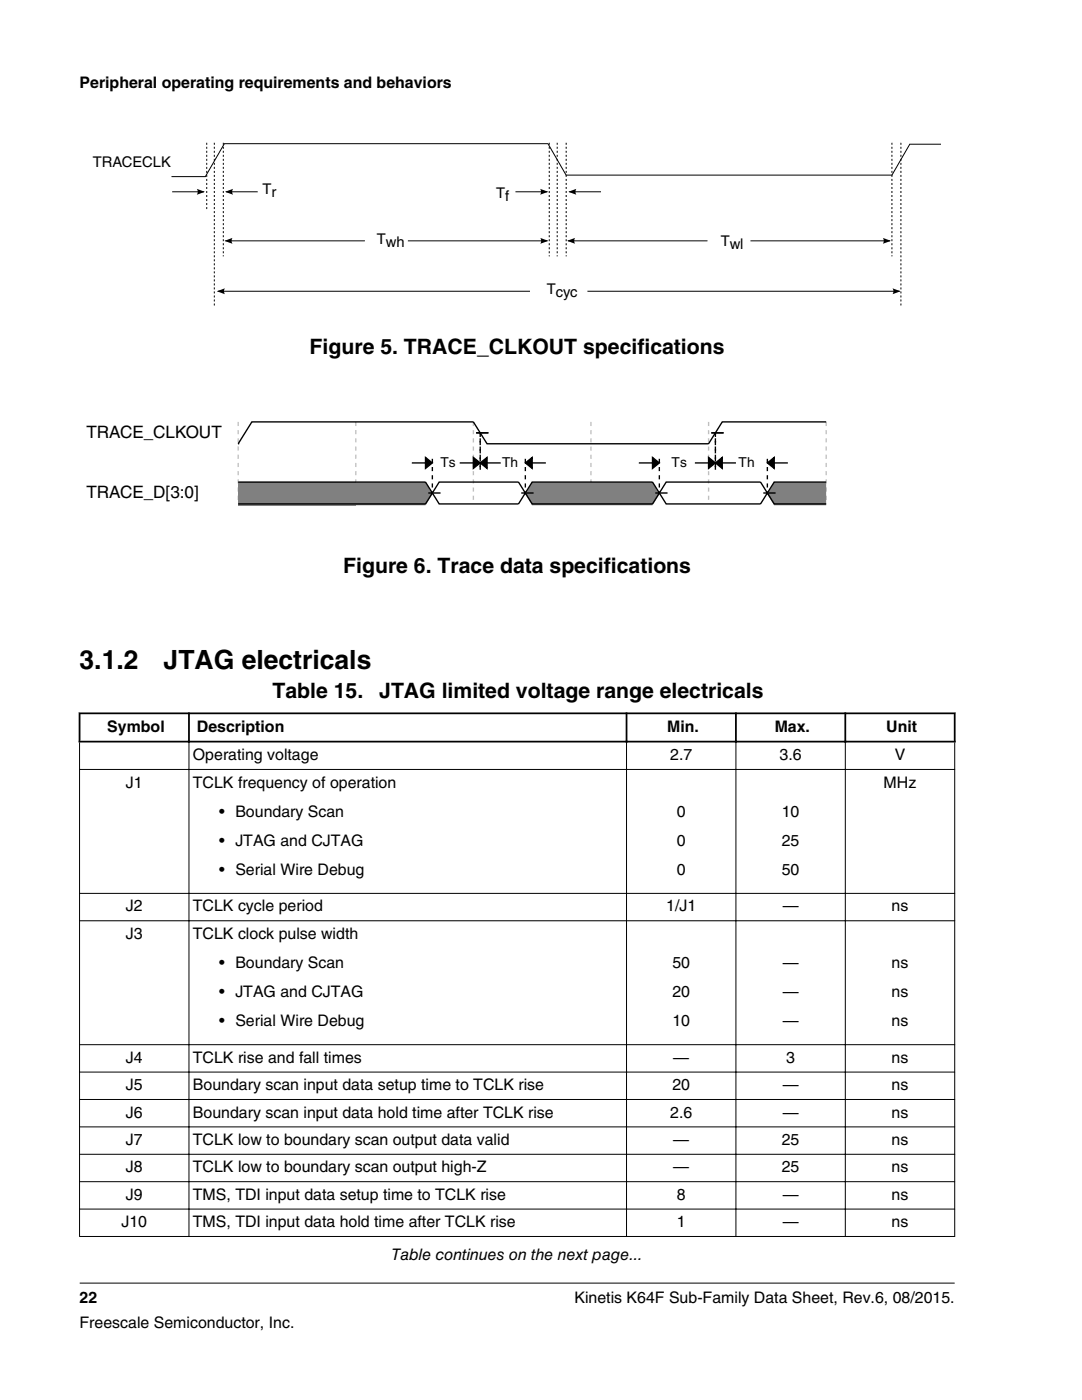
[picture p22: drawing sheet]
<svg xmlns="http://www.w3.org/2000/svg" width="216mm" height="279mm" viewBox="0 0 216 279" stroke-linecap="round" stroke-linejoin="round" font-family="sans-serif">
<defs><g id="words">
<g font-size="5.3">
<text x="15.9" y="133.6">3.1.2</text>
<text x="32.6" y="133.6">JTAG electricals</text>
</g>
<g font-size="4.2">
<text x="61.8" y="70.6">Figure 5. TRACE_CLKOUT specifications</text>
<text x="68.5" y="114.3">Figure 6. Trace data specifications</text>
<text x="54.4" y="139.3">Table 15.</text>
<text x="75.7" y="139.3">JTAG limited voltage range electricals</text>
</g>
<g font-size="3.4">
<text x="17.2" y="87.5">TRACE_CLKOUT</text>
<text x="17.2" y="99.5">TRACE_D[3:0]</text>
</g>
<g font-size="3.2">
<text x="15.9" y="17.5">Peripheral operating requirements and behaviors</text>
<text x="21.4" y="146">Symbol</text>
<text x="39.3" y="146">Description</text>
<text x="133.1" y="146">Min.</text>
<text x="154.6" y="146">Max.</text>
<text x="176.9" y="146">Unit</text>
<text x="38.5" y="151.7">Operating voltage</text>
<text x="133.7" y="151.7">2.7</text>
<text x="155.6" y="151.7">3.6</text>
<text x="178.5" y="151.7">V</text>
<text x="25.1" y="157.2">J1</text>
<text x="38.5" y="157.2">TCLK frequency of operation</text>
<text x="176.3" y="157.2">MHz</text>
<text x="43.7" y="163">• Boundary Scan</text>
<text x="135" y="163">0</text>
<text x="156" y="163">10</text>
<text x="43.7" y="168.7">• JTAG and CJTAG</text>
<text x="135" y="168.7">0</text>
<text x="156" y="168.7">25</text>
<text x="43.7" y="174.5">• Serial Wire Debug</text>
<text x="135" y="174.5">0</text>
<text x="156" y="174.5">50</text>
<text x="25.1" y="181.9">J2</text>
<text x="38.5" y="181.9">TCLK cycle period</text>
<text x="132.9" y="181.9">1/J1</text>
<text x="156.2" y="181.9">—</text>
<text x="177.9" y="181.9">ns</text>
<text x="25.1" y="187.4">J3</text>
<text x="38.5" y="187.4">TCLK clock pulse width</text>
<text x="43.7" y="193.2">• Boundary Scan</text>
<text x="134.2" y="193.2">50</text>
<text x="156.2" y="193.2">—</text>
<text x="177.9" y="193.2">ns</text>
<text x="43.7" y="198.9">• JTAG and CJTAG</text>
<text x="134.2" y="198.9">20</text>
<text x="156.2" y="198.9">—</text>
<text x="177.9" y="198.9">ns</text>
<text x="43.7" y="204.7">• Serial Wire Debug</text>
<text x="134.2" y="204.7">10</text>
<text x="156.2" y="204.7">—</text>
<text x="177.9" y="204.7">ns</text>
<text x="25.1" y="212.1">J4</text>
<text x="38.5" y="212.1">TCLK rise and fall times</text>
<text x="134.3" y="212.1">—</text>
<text x="156.9" y="212.1">3</text>
<text x="177.9" y="212.1">ns</text>
<text x="25.1" y="217.6">J5</text>
<text x="38.5" y="217.6">Boundary scan input data setup time to TCLK rise</text>
<text x="134.2" y="217.6">20</text>
<text x="156.2" y="217.6">—</text>
<text x="177.9" y="217.6">ns</text>
<text x="25.1" y="223">J6</text>
<text x="38.5" y="223">Boundary scan input data hold time after TCLK rise</text>
<text x="133.7" y="223">2.6</text>
<text x="156.2" y="223">—</text>
<text x="177.9" y="223">ns</text>
<text x="25.1" y="228.5">J7</text>
<text x="25.1" y="234">J8</text>
<text x="38.5" y="228.5">TCLK low to boundary scan output data valid</text>
<text x="38.5" y="234">TCLK low to boundary scan output high-Z</text>
<text x="134.3" y="228.5">—</text>
<text x="134.3" y="234">—</text>
<text x="156" y="228.5">25</text>
<text x="156" y="234">25</text>
<text x="177.9" y="228.5">ns</text>
<text x="177.9" y="234">ns</text>
<text x="25.1" y="239.4">J9</text>
<text x="38.5" y="239.4">TMS, TDI input data setup time to TCLK rise</text>
<text x="135" y="239.4">8</text>
<text x="156.2" y="239.4">—</text>
<text x="177.9" y="239.4">ns</text>
<text x="24.2" y="244.9">J10</text>
<text x="38.5" y="244.9">TMS, TDI input data hold time after TCLK rise</text>
<text x="135" y="244.9">1</text>
<text x="156.2" y="244.9">—</text>
<text x="177.9" y="244.9">ns</text>
<text x="78.1" y="251.4">Table continues on the next page...</text>
<text x="15.9" y="260">22</text>
<text x="114.6" y="260">Kinetis K64F Sub-Family Data Sheet, Rev.6, 08/2015.</text>
<text x="15.9" y="265">Freescale Semiconductor, Inc.</text>
</g>
<g font-size="2.9">
<text x="18.5" y="33.4">TRACECLK</text>
<text x="52.4" y="38.7">Tr</text>
<text x="99" y="39.5">Tf</text>
<text x="75.2" y="48.6">Twh</text>
<text x="143.8" y="49">Twl</text>
<text x="109.1" y="58.8">Tcyc</text>
</g>
<g font-size="2.7">
<text x="87.9" y="93.2">Ts</text>
<text x="100.2" y="93.2">Th</text>
<text x="134" y="93.2">Ts</text>
<text x="147.4" y="93.2">Th</text>
</g>
</g></defs>
<path d="M34.4 38.3h6.3M45.1 38.3h6.3M102.9 38.3h6.3M113.6 38.3h6.3M187.8 28.8h-6.3l-3.5 6.1h-65l-3.7-6.2h-64.5l-3.8 6.5h-6.8M43.5 58.1h62.3M45 48.1h27.8M81.4 48.1h27.8M113.3 48.1h27.9M117.2 58.1h62.3M149.7 48.1h27.9" fill="none" stroke="#000" stroke-width=".2"/>
<g fill="#000">
<path d="M39.3 37.7l1.6 .6-1.6 .6a1 1 0 0 0 0-1.2z" fill-rule="evenodd"/>
<path d="M44.9 38.3l1.6-.6a1 1 0 0 0 0 1.2z" fill-rule="evenodd"/>
<path d="M107.8 37.7l1.6 .6-1.6 .6a1 1 0 0 0 0-1.2z" fill-rule="evenodd"/>
<path d="M113.4 38.3l1.6-.6a1 1 0 0 0 0 1.2z" fill-rule="evenodd"/>
<path d="M43.3 58.1l1.6-.6a1 1 0 0 0 0 1.2z" fill-rule="evenodd"/>
<path d="M44.8 48.1l1.6-.6a1 1 0 0 0 0 1.2z" fill-rule="evenodd"/>
<path d="M107.8 47.5l1.6 .6-1.6 .6a1 1 0 0 0 0-1.2z" fill-rule="evenodd"/>
<path d="M113.2 48.1l1.6-.6a1 1 0 0 0 0 1.2z" fill-rule="evenodd"/>
<path d="M176.2 47.5l1.6 .6-1.6 .6a1 1 0 0 0 0-1.2z" fill-rule="evenodd"/>
<path d="M178.1 57.5l1.6 .6-1.6 .6a1 1 0 0 0 0-1.2z" fill-rule="evenodd"/>
</g>
<path d="M41.3 28.5v13.3M42.8 28.5v32.7M44.6 28.5v22.7M109.6 28.5v22.7M111.2 28.5v22.7M113 28.5v22.7M178 28.5v22.7M179.8 28.5v32.7" fill="none" stroke="#000" stroke-width=".2" stroke-dasharray=".4 .4" stroke-linecap="butt"/>
<path d="M47.5 84.2v16.4M71 84.2v16.4M94.5 84.2v16.4M117.9 84.2v16.4M141.4 84.2v16.4M164.9 84.2v16.4" fill="none" stroke="#c0c0c0" stroke-width=".27" stroke-dasharray=".8 .8" stroke-linecap="butt"/>
<g fill="#808080">
<path d="M47.5 96.2h23.5v4.6h-23.5z"/>
<path d="M71 96.2h13.9l1.4 2.5-1.4 2.1h-13.9z"/>
<path d="M106.2 96.2h11.7v4.6h-11.7l-1.4-2.1z"/>
<path d="M117.9 96.2h12.3l1.4 2.5-1.4 2.1h-12.3z"/>
<path d="M154.5 96.2h10.4v4.6h-10.4l-1.4-2.1z"/>
</g>
<g fill="none" stroke="#000" stroke-width=".27">
<path d="M47.5 88.6h.1M47.5 96.2h37.4l2.7 4.4h15.9l2.7-4.4h24l2.7 4.4h18.9l2.7-4.4h10.4M82.2 92.4h4.1M84.9 91.3l1.4 1.1-1.4 1.1zM85.5 98.4h2.4M91.7 92.4h8.2M94.5 91.3l1.3 1.1-1.3 1.1zM95 86.4h2.5M95.8 92.4l1.4-1.1v2.2zM104 98.4h2.5M104.8 92.4l1.4-1.1v2.2zM104.8 92.4h4.1"/>
<path d="M127.5 92.4h4.1M130.2 91.3l1.4 1.1-1.4 1.1zM130.7 98.4h2.5M138.7 92.4h8.1M141.4 91.3l1.4 1.1-1.4 1.1zM141.9 86.4h2.5M142.8 92.4l1.3-1.1v2.2zM152.3 98.4h2.5M153.1 92.4l1.4-1.1v2.2zM153.1 92.4h4.1M164.9 84.2h-20.8l-2.7 4.4h-44.2l-2.7-4.4h-44.2l-2.8 4.4M47.5 100.6h37.4l2.7-4.4h15.9l2.7 4.4h24l2.7-4.4h18.9l2.7 4.4h10.4"/>
</g>
<path d="M84.9 91.3l1.4 1.1-1.4 1.1zM94.5 91.3l1.3 1.1-1.3 1.1zM95.8 92.4l1.4-1.1v2.2zM104.8 92.4l1.4-1.1v2.2zM130.2 91.3l1.4 1.1-1.4 1.1zM142.8 92.4l1.3-1.1v2.2zM141.4 91.3l1.4 1.1-1.4 1.1zM153.1 92.4l1.4-1.1v2.2z" fill="#000"/>
<path d="M86.3 91.6v6.8M95.8 86.4v7.6M95.8 93.2v-6.8M104.8 91.6v6.8M131.6 91.6v6.8M142.8 93.2v-6.8M142.8 86.4v7.6M153.1 91.6v6.8" fill="none" stroke="#000" stroke-width=".27" stroke-dasharray=".8 .8" stroke-linecap="butt"/>
<g fill="#fff">
<path d="M15.9 135.7h174.6v116.8h-174.6z" fill-rule="evenodd"/>
<path d="M16.1 142.5h21.4v5.3h-21.4z" fill-rule="evenodd"/>
<path d="M37.9 142.5h86.9v5.3h-86.9z" fill-rule="evenodd"/>
<path d="M125.2 142.5h21.5v5.3h-21.5z" fill-rule="evenodd"/>
<path d="M147 142.5h21.5v5.3h-21.5z" fill-rule="evenodd"/>
<path d="M168.8 142.5h21.5v5.3h-21.5z" fill-rule="evenodd"/>
<path d="M16 148.2h21.6v5.3h-21.6z" fill-rule="evenodd"/>
<path d="M37.8 148.2h87.1v5.3h-87.1z" fill-rule="evenodd"/>
<path d="M125.1 148.2h21.7v5.3h-21.7z" fill-rule="evenodd"/>
<path d="M146.9 148.2h21.7v5.3h-21.7z" fill-rule="evenodd"/>
<path d="M168.8 148.2h21.6v5.3h-21.6z" fill-rule="evenodd"/>
<path d="M16 153.7h21.6v24.5h-21.6z" fill-rule="evenodd"/>
<path d="M37.8 153.7h87.1v24.5h-87.1z" fill-rule="evenodd"/>
<path d="M125.1 153.7h21.7v24.5h-21.7z" fill-rule="evenodd"/>
<path d="M146.9 153.7h21.7v24.5h-21.7z" fill-rule="evenodd"/>
<path d="M168.8 153.7h21.6v24.5h-21.6z" fill-rule="evenodd"/>
<path d="M16 178.4h21.6v5.3h-21.6z" fill-rule="evenodd"/>
<path d="M37.8 178.4h87.1v5.3h-87.1z" fill-rule="evenodd"/>
<path d="M125.1 178.4h21.7v5.3h-21.7z" fill-rule="evenodd"/>
<path d="M146.9 178.4h21.7v5.3h-21.7z" fill-rule="evenodd"/>
<path d="M168.8 178.4h21.6v5.3h-21.6z" fill-rule="evenodd"/>
<path d="M16 183.8h21.6v24.6h-21.6z" fill-rule="evenodd"/>
<path d="M37.8 183.8h87.1v24.6h-87.1z" fill-rule="evenodd"/>
<path d="M125.1 183.8h21.7v24.6h-21.7z" fill-rule="evenodd"/>
<path d="M146.9 183.8h21.7v24.6h-21.7z" fill-rule="evenodd"/>
<path d="M168.8 183.8h21.6v24.6h-21.6z" fill-rule="evenodd"/>
<path d="M16 208.6h21.6v5.3h-21.6z" fill-rule="evenodd"/>
<path d="M37.8 208.6h87.1v5.3h-87.1z" fill-rule="evenodd"/>
<path d="M125.1 208.6h21.7v5.3h-21.7z" fill-rule="evenodd"/>
<path d="M146.9 208.6h21.7v5.3h-21.7z" fill-rule="evenodd"/>
<path d="M168.8 208.6h21.6v5.3h-21.6z" fill-rule="evenodd"/>
<path d="M16 214h21.6v5.3h-21.6z" fill-rule="evenodd"/>
<path d="M37.8 214h87.1v5.3h-87.1z" fill-rule="evenodd"/>
<path d="M125.1 214h21.7v5.3h-21.7z" fill-rule="evenodd"/>
<path d="M146.9 214h21.7v5.3h-21.7z" fill-rule="evenodd"/>
<path d="M168.8 214h21.6v5.3h-21.6z" fill-rule="evenodd"/>
<path d="M16 219.5h21.6v5.3h-21.6z" fill-rule="evenodd"/>
<path d="M37.8 219.5h87.1v5.3h-87.1z" fill-rule="evenodd"/>
<path d="M125.1 219.5h21.7v5.3h-21.7z" fill-rule="evenodd"/>
<path d="M146.9 219.5h21.7v5.3h-21.7z" fill-rule="evenodd"/>
<path d="M168.8 219.5h21.6v5.3h-21.6z" fill-rule="evenodd"/>
<path d="M16 225h21.6v5.3h-21.6z" fill-rule="evenodd"/>
<path d="M37.8 225h87.1v5.3h-87.1z" fill-rule="evenodd"/>
<path d="M125.1 225h21.7v5.3h-21.7z" fill-rule="evenodd"/>
<path d="M146.9 225h21.7v5.3h-21.7z" fill-rule="evenodd"/>
<path d="M168.8 225h21.6v5.3h-21.6z" fill-rule="evenodd"/>
<path d="M16 230.4h21.6v5.3h-21.6z" fill-rule="evenodd"/>
<path d="M37.8 230.4h87.1v5.3h-87.1z" fill-rule="evenodd"/>
<path d="M125.1 230.4h21.7v5.3h-21.7z" fill-rule="evenodd"/>
<path d="M146.9 230.4h21.7v5.3h-21.7z" fill-rule="evenodd"/>
<path d="M168.8 230.4h21.6v5.3h-21.6z" fill-rule="evenodd"/>
<path d="M16 235.9h21.6v5.3h-21.6z" fill-rule="evenodd"/>
<path d="M37.8 235.9h87.1v5.3h-87.1z" fill-rule="evenodd"/>
<path d="M125.1 235.9h21.7v5.3h-21.7z" fill-rule="evenodd"/>
<path d="M146.9 235.9h21.7v5.3h-21.7z" fill-rule="evenodd"/>
<path d="M168.8 235.9h21.6v5.3h-21.6z" fill-rule="evenodd"/>
<path d="M16 241.4h21.6v5.3h-21.6z" fill-rule="evenodd"/>
<path d="M37.8 241.4h87.1v5.3h-87.1z" fill-rule="evenodd"/>
<path d="M125.1 241.4h21.7v5.3h-21.7z" fill-rule="evenodd"/>
<path d="M146.9 241.4h21.7v5.3h-21.7z" fill-rule="evenodd"/>
<path d="M168.8 241.4h21.6v5.3h-21.6z" fill-rule="evenodd"/>
</g>
<path d="M15.7 142.4h175M15.7 148h175M15.9 142.2v6M37.7 142.2v6M125 142.2v6M146.8 142.2v6M168.7 142.2v6M190.5 142.2v6" fill="none" stroke="#000" stroke-width=".35"/>
<g fill="none" stroke="#000" stroke-width=".2">
<path d="M15.8 153.6h174.8M15.9 148.1v98.8M37.7 147.8v99.1M125 147.8v99.1M146.8 147.8v99.1M168.7 147.8v99.1M190.5 148.1v98.8M15.8 178.3h174.8M15.8 183.8h174.8M15.8 208.5h174.8M15.8 214h174.8M15.8 219.4h174.8"/>
<path d="M15.8 224.9h174.8M15.8 230.4h174.8M15.8 235.8h174.8M15.8 241.3h174.8M15.8 246.8h174.8M15.9 256.1h174.6"/>
</g>
<use href="#words"/>
</svg>
